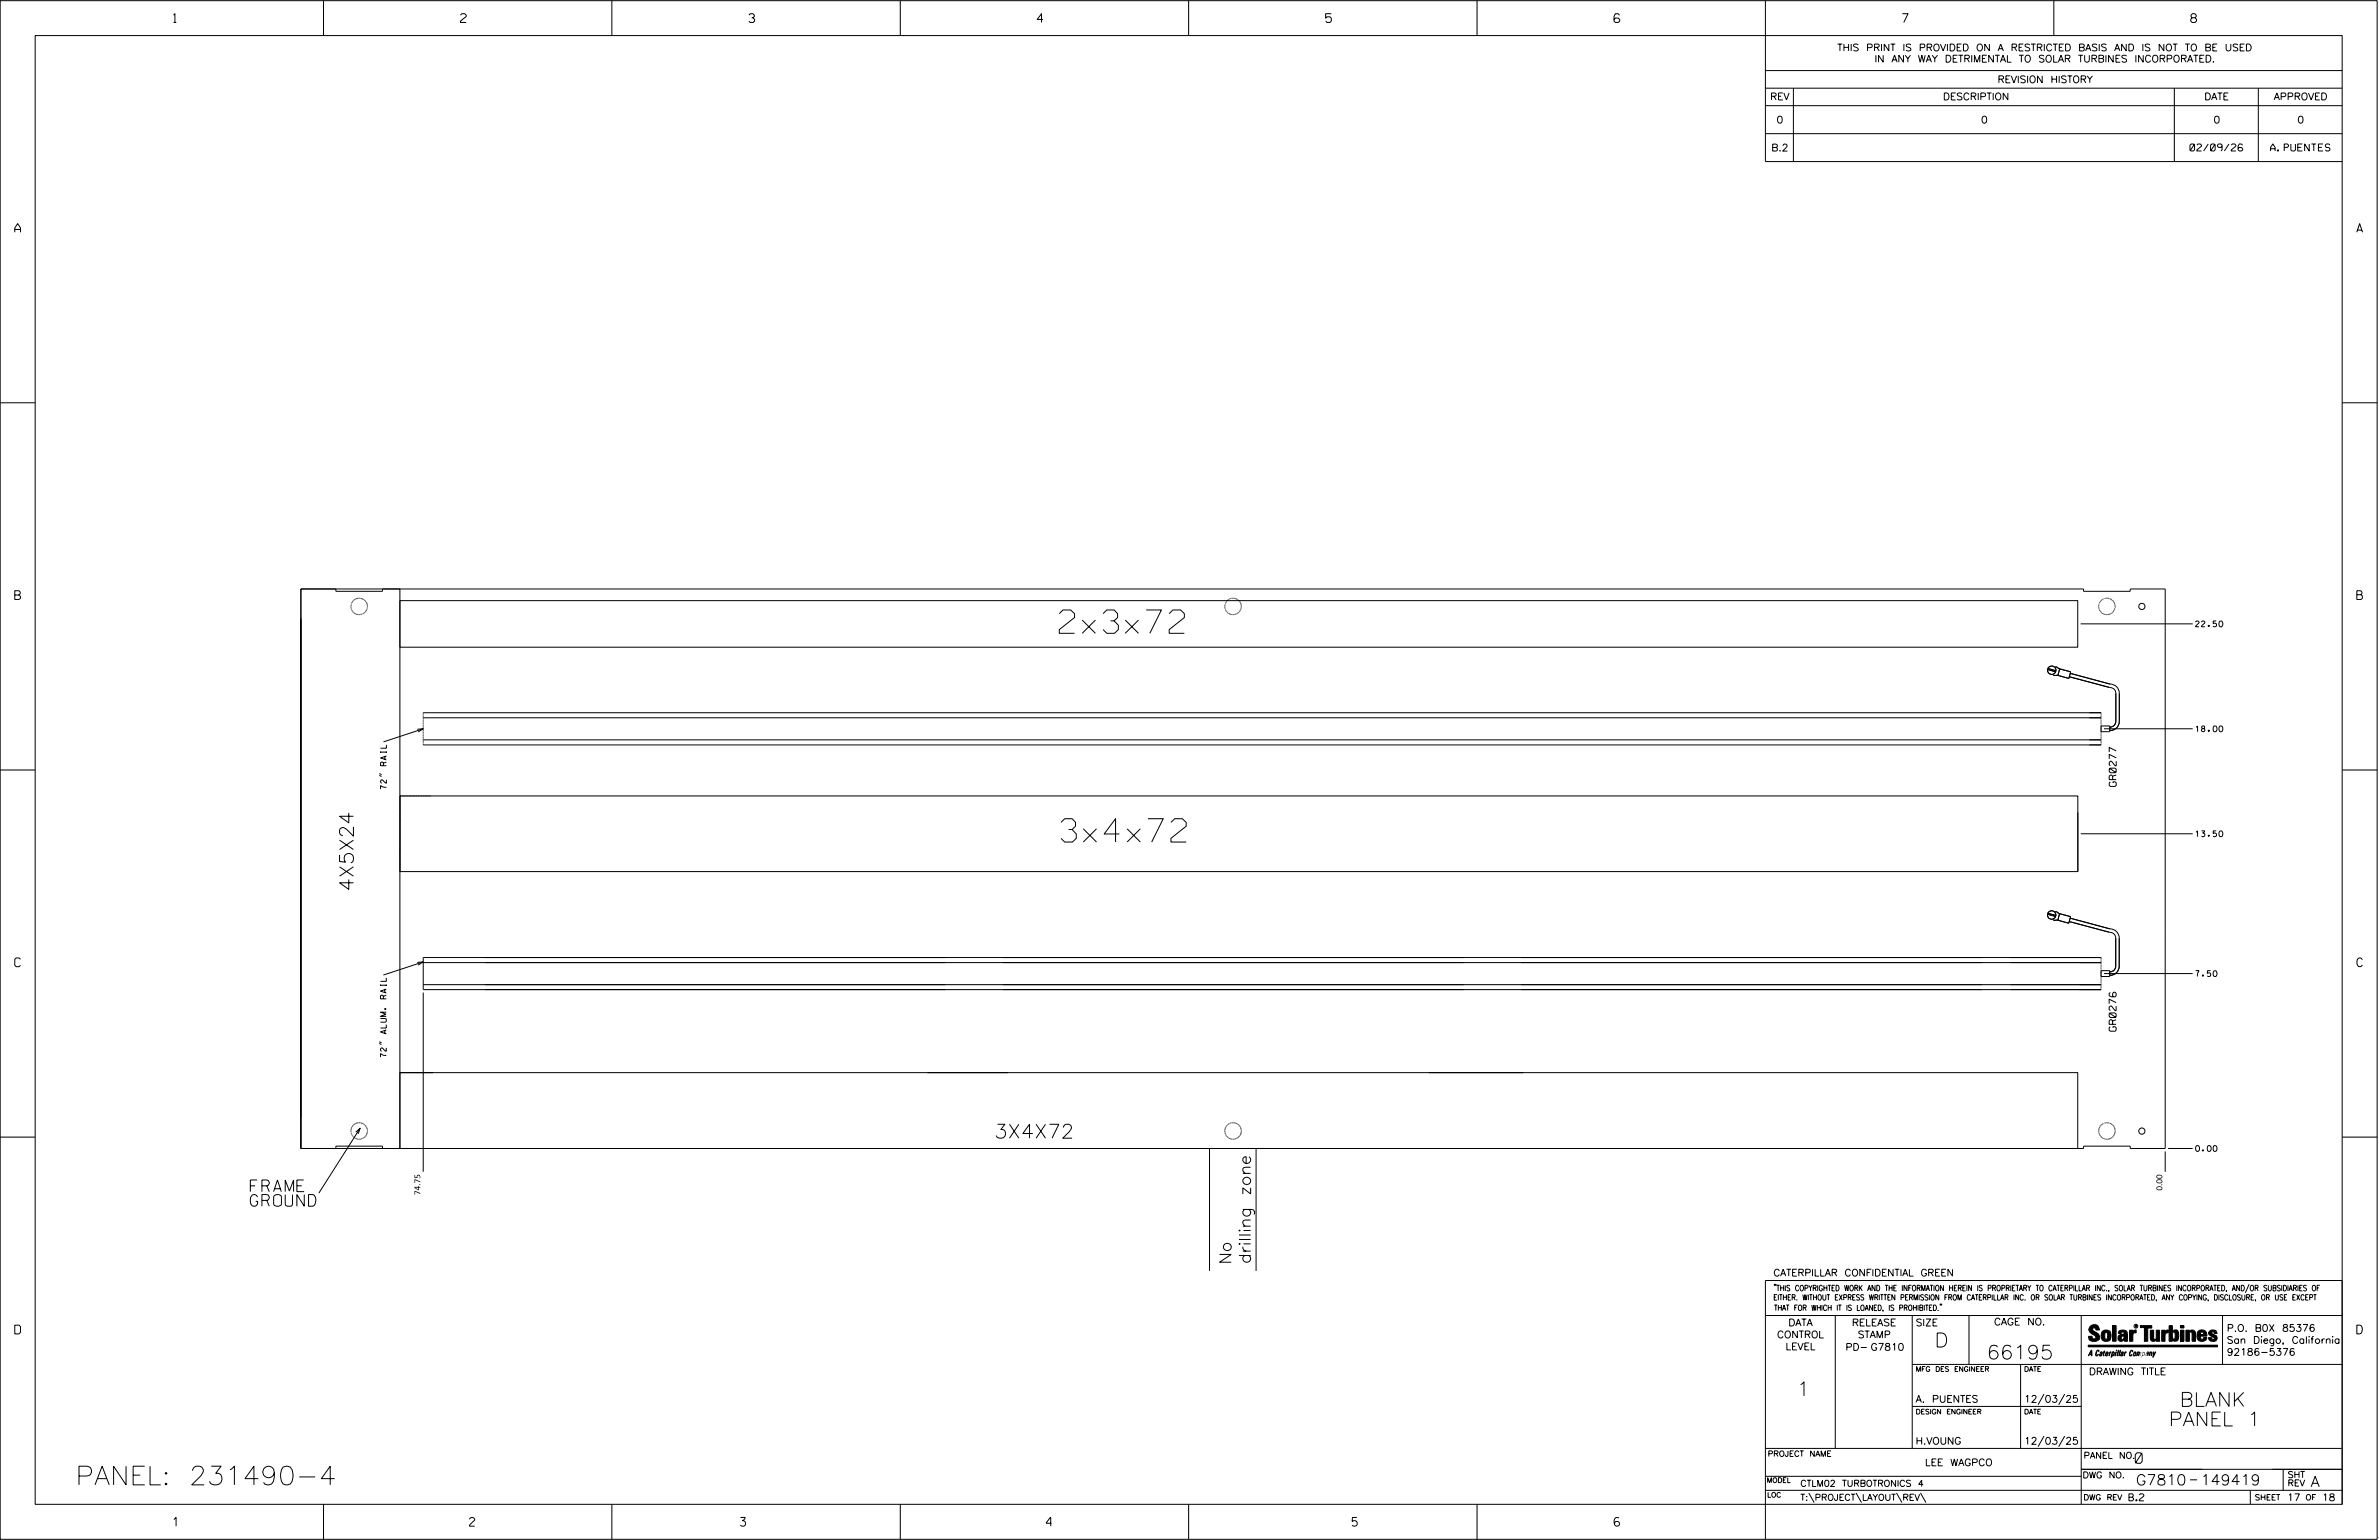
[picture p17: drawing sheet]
<svg xmlns="http://www.w3.org/2000/svg" width="864mm" height="559mm" viewBox="0 0 864 559" stroke-linecap="round" stroke-linejoin="round" font-family="sans-serif">
<defs><g id="words">
<g font-size="8.5">
<text x="384.5" y="229.8">2x3x72</text>
<text x="385.2" y="305.5">3x4x72</text>
</g>
<text font-size="6.8" x="27.4" y="538.8">PANEL: 231490-4</text>
<g font-size="5.1">
<text x="128.3" y="323.5" transform="rotate(-90 128.3 323.5)">4X5X24</text>
<text x="360.9" y="413">3X4X72</text>
<text x="702.3" y="488.8">D</text>
<text x="721.2" y="493.2">66195</text>
<text x="652.2" y="506.5">1</text>
<text x="791.3" y="510.3">BLANK</text>
<text x="787.3" y="517.4">PANEL 1</text>
</g>
<g font-size="4.2">
<text x="90.9" y="437.7">GROUND</text>
<text x="90.9" y="432.4">FRAME</text>
<text x="446.9" y="458.8" transform="rotate(-90 446.9 458.8)">No</text>
<text x="454" y="458.6" transform="rotate(-90 454 458.6)">drilling zone</text>
</g>
<g font-size="3.8">
<text x="775.1" y="531">0</text>
<text x="775.4" y="538.9">G7810</text>
<text x="798.8" y="538.9">149419</text>
<text x="838.8" y="539.5">A</text>
</g>
<g font-size="3.2">
<text x="63" y="8.2">1</text>
<text x="167.2" y="8.2">2</text>
<text x="271.8" y="8.2">3</text>
<text x="376.5" y="8.2">4</text>
<text x="481.2" y="8.2">5</text>
<text x="690.6" y="8.2">7</text>
<text x="795.3" y="8.2">8</text>
<text x="5.4" y="84.3">A</text>
<text x="855.5" y="84.3">A</text>
<text x="5.4" y="217.5">B</text>
<text x="855.6" y="217.5">B</text>
<text x="5.4" y="350.8">C</text>
<text x="855.6" y="350.8">C</text>
<text x="5.4" y="484">D</text>
<text x="855.6" y="484">D</text>
<text x="62.8" y="553.8">1</text>
<text x="170.4" y="553.8">2</text>
<text x="268.8" y="553.8">3</text>
<text x="379.8" y="553.8">4</text>
<text x="490.8" y="553.8">5</text>
<text x="585.9" y="553.8">6</text>
</g>
<g font-size="2.5">
<text x="666.9" y="18.5">THIS PRINT IS PROVIDED ON A RESTRICTED BASIS AND IS NOT TO BE USED</text>
<text x="680.5" y="22.6">IN ANY WAY DETRIMENTAL TO SOLAR TURBINES INCORPORATED.</text>
<text x="725.1" y="30">REVISION HISTORY</text>
<text x="642.6" y="36.3">REV</text>
<text x="705.3" y="36.3">DESCRIPTION</text>
<text x="800.2" y="36.3">DATE</text>
<text x="825.4" y="36.3">APPROVED</text>
<text x="644.9" y="44.7">0</text>
<text x="719.1" y="44.7">0</text>
<text x="803.5" y="44.7">0</text>
<text x="834" y="44.7">0</text>
<text x="643" y="54.8">B.2</text>
<text x="795" y="54.8">02/09/26</text>
<text x="824.2" y="54.8">A. PUENTES</text>
<text x="768.2" y="285.4" transform="rotate(-90 768.2 285.4)">GR0277</text>
<text x="768.2" y="374.2" transform="rotate(-90 768.2 374.2)">GR0276</text>
<text x="643.8" y="463">CATERPILLAR CONFIDENTIAL GREEN</text>
<text x="645.1" y="485.5">CONTROL</text>
<text x="649.2" y="481.1">DATA</text>
<text x="672.3" y="481.1">RELEASE</text>
<text x="674.4" y="485.5">STAMP</text>
<text x="695.4" y="481.1">SIZE</text>
<text x="723.8" y="480.8">CAGE NO.</text>
<text x="808.4" y="483.1">P.O. B0X 85376</text>
<text x="648.2" y="489.8">LEVEL</text>
<text x="669.9" y="490">PD- G7810</text>
<text x="808.4" y="487.5">San Diego, California</text>
<text x="808.4" y="491.8">92186-5376</text>
<text x="758.3" y="498.9">DRAWING TITLE</text>
<text x="695.4" y="508.9">A. PUENTES</text>
<text x="734.8" y="508.9">12/03/25</text>
<text x="695.4" y="524.1">H.VOUNG</text>
<text x="734.8" y="524.1">12/03/25</text>
<text x="698.8" y="531.9">LEE WAGPCO</text>
<text x="772.8" y="544.6">B.2</text>
<text x="830.2" y="544.6">17</text>
<text x="842.9" y="544.6">18</text>
</g>
<g font-size="2.3">
<text x="756.4" y="529.2">PANEL NO.</text>
<text x="653.5" y="539.4">CTLM02 TURBOTRONICS 4</text>
<text x="756" y="536.3">DWG NO.</text>
<text x="830.4" y="539.3">REV</text>
<text x="830.4" y="536.2">SHT</text>
<text x="653.5" y="544.5">T:\PROJECT\LAYOUT\REV\</text>
</g>
<g font-size="2.1">
<text x="797" y="227.4">22.50</text>
<text x="797" y="265.5">18.00</text>
<text x="140.3" y="286.3" transform="rotate(-90 140.3 286.3)">72&quot; RAIL</text>
<text x="797" y="303.6">13.50</text>
<text x="797" y="354.3">7.50</text>
<text x="140.2" y="383.6" transform="rotate(-90 140.2 383.6)">72&quot; ALUM. RAIL</text>
<text x="797" y="417.8">0.00</text>
<text x="152.6" y="433.6" transform="rotate(-90 152.6 433.6)">74.75</text>
<text x="784.9" y="432" transform="rotate(-90 784.9 432)">0.00</text>
</g>
<g font-size="2">
<text x="643.8" y="468.4">&quot;THIS COPYRIGHTED WORK AND THE INFORMATION HEREIN IS PROPRIETARY TO CATERPILLAR INC., SOLAR TURBINES INCORPORATED, AND/OR SUBSIDIARIES OF</text>
<text x="643.8" y="471.8">EITHER. WITHOUT EXPRESS WRITTEN PERMISSION FROM CATERPILLAR INC. OR SOLAR TURBINES INCORPORATED, ANY COPYING, DISCLOSURE, OR USE EXCEPT</text>
<text x="644" y="475.6">THAT FOR WHICH IT IS LOANED, IS PROHIBITED.&quot;</text>
<text x="641.7" y="528.5">PROJECT NAME</text>
<text x="756.3" y="544.3">DWG REV</text>
<text x="818.5" y="544.3">SHEET</text>
<text x="836.9" y="544.3">OF</text>
</g>
<g font-size="1.8">
<text x="695.4" y="497.6">MFG DES ENGINEER</text>
<text x="734.8" y="497.6">DATE</text>
<text x="695.4" y="513.1">DESIGN ENGINEER</text>
<text x="734.8" y="513.1">DATE</text>
<text x="641.3" y="538">MODEL</text>
<text x="641.5" y="543.3">LOC</text>
</g>
<text font-size=".9" x="775.1" y="481.7">R</text>
</g></defs>
<g fill="none" stroke="#000" stroke-width=".36">
<path d="M.1 .2h862.8v558.4h-862.8zM12.8 12.9h837.4v533h-837.4zM117.4 .2v12.7M222.1 .2v12.7M326.8 .2v12.7M431.5 .2v12.7M536.2 .2v12.7M587.9 5.5l-.5-.5h-1l-.5 1v1.7l.5 .4h1l.6-.4v-.6l-.6-.5h-1l-.5 .5M640.9 .2v58.4h209.3M745.6 .2v12.7M640.9 25.6h209.3M640.9 32h209.3"/>
<path d="M640.9 38.3h209.3M651 32v26.6M789.3 32v26.6M819.8 32v26.6M640.9 48.5h209.3M.1 146.2h12.7M850.2 146.2h12.7M109.2 213.7h36v203h-36zM109.2 213.7v203M109.2 213.7h12.7v.9h17v-.9h617.5v.9h16.9v-.9h12.7v203h-12.7v-.8h-16.9v.8h-617.5v-.8h-17v.8M127.4 219.7h.1M127.4 219.7v.5"/>
<path d="M127.4 219.6v.1M127.4 219.5h.1M127.5 219.4h.1M127.5 219.5l-.1 .1M127.5 219.3h.1M127.5 219.2v.1M127.5 219.1h.1M127.6 219.1l-.1 .1M127.6 219h.1M127.6 218.9h.1M127.7 218.8h-.1M127.7 218.8h.1"/>
<path d="M127.7 218.7h.1M127.8 218.5l-.1 .2M127.8 218.5h.1M127.8 218.4v.1M127.9 218.4h.1M127.9 218.3h.1M128 218.3h.1M128.1 218.2h-.1M128.1 218.2h.1M128.1 218.1v.1M128.1 218.1h.1M128.2 218h.1"/>
<path d="M128.3 217.8l-.1 .3M128.4 217.8h.1M128.5 217.8h-.1M128.6 217.7l-.2 .1M128.6 217.6h.1M128.7 217.6h.1M128.8 217.5l-.1 .1M128.8 217.5h.1M128.9 217.5h-.1M128.9 217.4h.1M129 217.4h.1M129.1 217.3l-.1 .1"/>
<path d="M129.2 217.3h.1M129.2 217.3h-.1M129.4 217.2l-.2 .1M129.6 217.2h-.1M129.7 217.1h.1M129.8 217.1h.1M129.9 217.1h-.1M129.9 217.1h.1M130 217.1h.1M130.1 217.1h.1M130.6 217.1h-.4M130.6 217.1h.1"/>
<path d="M130.7 217.1h.1M130.8 217.1h.2M130.8 217.1h.1M131 217.1h.1M131.1 217.1h.1M131.1 217.1l.1 .1M131.2 217.2h.1M131.2 217.2h.2M131.4 217.2l.1 .1M131.5 217.3h.2M131.7 217.3v.1M131.7 217.4h.1"/>
<path d="M131.8 217.4h.1M131.8 217.4l.1 .1M131.9 217.5h.1M131.9 217.5l.2 .1M132.1 217.6h.1M132.2 217.7h.1M132.3 217.7h.1M132.3 217.7v.1M132.3 217.8h.1M132.4 217.8h.1M132.4 217.9h.1M132.5 217.9h.1"/>
<path d="M132.5 217.9l.1 .2M132.5 218h.1M132.6 218.1h.1M132.7 218.1l.1 .1M132.8 218.2v.1M132.8 218.3l.1 .1M132.9 218.4h.1M132.9 218.5h.1M133 218.6v.1M133 218.7l.1 .1M133 218.7h.1M133.1 218.8l.1 .2"/>
<path d="M133.1 218.9h.1M133.2 219h.1M133.2 219v.1M133.2 219.1v.1M133.2 219.1h.1M133.2 219.2l.1 .1M133.2 219.2h.1M133.3 219.3h.1M133.3 219.3v.1M133.3 219.4h.1M133.3 219.4v.1M133.3 219.5h.1"/>
<path d="M133.3 219.5v.1M133.3 219.6h.1M133.3 219.6v.2M133.4 219.7h.1M133.4 219.8v.1M133.4 220v.2M145.2 217.9h609v16.9h-609zM444.6 219.7h.1M444.6 219.6h.1M444.6 219.8v.4M444.6 219.7v.1M444.6 219.6v.1"/>
<path d="M444.6 219.8h.1M444.7 219.5h.1M444.7 219.4h.1M444.7 219.3h.1M444.7 219.2v.1M444.7 219.2h.1M444.8 219.1h.1M444.8 219h.1M444.8 218.9h.1M444.9 218.9h.1M444.9 218.8h.1M444.9 218.7h.1"/>
<path d="M445 218.5l-.1 .2M445 218.5h.1M445.1 218.4l-.1 .1M445.1 218.4h.1M445.2 218.3h-.1M445.2 218.3h.1M445.3 218.2h-.1M445.3 218.2h.1M445.3 218.1v.1M445.4 218.1h.1M445.4 218h.1M445.5 217.9l-.1 .2"/>
<path d="M445.5 217.9h.1M445.6 217.8l-.1 .1M445.6 217.8h.1M445.7 217.8h.1M445.7 217.7l-.1 .1M445.8 217.7h.1M445.8 217.6v.1M445.9 217.6h-.1M445.9 217.6h.1M446 217.5h.1M446.1 217.5l-.2 .1M446.1 217.4h.1"/>
<path d="M446.2 217.4h.1M446.3 217.3v.1M446.3 217.3h.1M446.4 217.3h.1M446.5 217.3h.1M446.5 217.2h.1M446.6 217.2h.1M446.7 217.2h.1M446.8 217.2h-.1M446.9 217.1v.1M446.9 217.1l-.1 .1M447 217.1h.1"/>
<path d="M447.1 217.1h.1M447.3 217.1h-.1M447.3 217.1h.1M447.4 217.1h.1M447.4 217.1h.4M447.9 217.1h.1M448 217.1h.1M448 217.1h.2M448.1 217.1h.1M448.2 217.1l.2 .1M448.4 217.2h.1M448.4 217.2h.2"/>
<path d="M448.5 217.2h.1M448.6 217.2h.1M448.6 217.2l.1 .1M448.7 217.3h.1M448.7 217.3l.3 .1M448.9 217.3v.1M449.1 217.4v.1M449.1 217.5h.1M449.2 217.5h.1M449.2 217.6h.1M449.3 217.6h.1M449.4 217.7h.1"/>
<path d="M449.5 217.7h.1M449.5 217.7v.1M449.6 217.8h.1M449.7 217.9h.1M449.8 218h.1M449.8 218.1h.1M449.8 218v.1M449.9 218.1v.1M450 218.2h.1M450 218.2v.1M450 218.3h.1M450 218.3l.1 .1"/>
<path d="M450.1 218.4h.1M450.2 218.5h.1M450.2 218.6l.1 .1M450.3 218.7h.1M450.3 218.7v.1M450.3 218.8l.1 .2M450.4 218.9h.1M450.4 219v.1M450.4 219h.1M450.4 219.1l.1 .1M450.4 219.1h.1M450.5 219.2v.2"/>
<path d="M450.5 219.2h.1M450.5 219.3h.1M450.5 219.4h.1M450.5 219.4v.1M450.5 219.5h.1M450.6 219.6h.1M450.6 219.5v.1M450.6 219.6v.1M450.6 219.7v.2M450.6 219.7h.1M450.6 220v.3M450.6 219.9h.1"/>
<path d="M761.9 219.7l-.1 .3M761.9 219.7h.1M761.9 219.6v.1M761.9 219.5h.1M761.9 219.4h.1M761.9 219.3h.1M762 219.2l-.1 .1M762 219.1h.1M762 219.1v.1M762 219h.1M762.1 218.9h.1M762.1 218.8h.1"/>
<path d="M762.1 218.7h.1M762.2 218.5l-.1 .2M762.3 218.5h.1M762.3 218.4v.1M762.3 218.4h.1M762.4 218.4h-.1M762.4 218.3h.1M762.5 218.2l-.1 .1M762.5 218.2h.1M762.6 218.1h.1M762.6 218.1l-.1 .1M762.7 218h.1"/>
<path d="M762.8 217.8l-.2 .3M762.8 217.8h.1M762.9 217.8h-.1M762.9 217.8h.1M763 217.7h-.1M763.1 217.6l-.1 .1M763.1 217.6h.1M763.2 217.6h.1M763.2 217.5v.1M763.4 217.5h-.1M763.4 217.4h.1M763.5 217.4h.1"/>
<path d="M763.5 217.3v.1M763.6 217.3h.1M763.7 217.3h.1M763.8 217.3h.1M763.8 217.2h.1M763.9 217.2h.1M764 217.2h.1M764.1 217.1v.1M764.2 217.1l-.2 .1M764.2 217.1h.1M764.3 217.1h-.1M764.3 217.1h.1"/>
<path d="M764.4 217.1h.1M764.6 217.1h-.2M764.6 217.1h.1M764.7 217.1h.4M765.1 217.1h.1M765.2 217.1h.2M765.4 217.1h.1M765.5 217.1h.1M765.5 217.1l.1 .1M765.6 217.2h.1M765.7 217.2h.1M765.8 217.2h.1"/>
<path d="M765.9 217.2v.1M765.9 217.3h.1M766 217.3l.3 .1M766.2 217.3v.1M766.3 217.4v.1M766.3 217.5h.1M766.4 217.5h.1M766.4 217.6h.2M766.5 217.6h.1M766.6 217.7h.1M766.7 217.7h.1M766.7 217.7l.1 .1"/>
<path d="M766.8 217.8h.1M766.9 217.9h.1M767 217.9v.1M767 218l.1 .1M767.1 218.1h.1M767.1 218.1l.1 .2M767.2 218.2h.1M767.2 218.3h.1M767.3 218.3v.1M767.3 218.4h.1M767.3 218.4l.1 .1M767.4 218.5h.1"/>
<path d="M767.4 218.6h.1M767.4 218.6l.1 .1M767.5 218.7h.1M767.5 218.7l.1 .3M767.6 218.9h.1M767.6 219h.1M767.6 219v.1M767.7 219.1h.1M767.7 219.1v.1M767.7 219.2h.1M767.7 219.2v.1M767.7 219.3l.1 .1"/>
<path d="M767.7 219.3h.1M767.8 219.4v.1M767.8 219.4h.1M767.8 219.5v.1M767.8 219.5h.1M767.8 219.6v.1M767.8 219.6h.1M767.8 219.7h.1M767.8 220v.3M767.8 219.9h.1M767.8 219.7v.2M127.4 220.3v.2"/>
<path d="M127.4 220.2v.1M127.4 220.4h.1M127.4 220.5v.1M127.4 220.6h.1M127.5 220.6v.1M127.5 220.7v.1M127.5 220.7h.1M127.5 220.8h.1M127.5 220.8v.1M127.5 220.9h.1M127.5 220.9v.1M127.6 221h.1"/>
<path d="M127.6 221.1h.1M127.6 221.2h.1M127.6 221.2l.1 .1M127.7 221.3v.1M127.7 221.3h.1M127.7 221.4l.1 .1M127.7 221.4h.1M127.8 221.5v.1M127.8 221.5h.1M127.8 221.6h.1M127.8 221.7h.1M127.9 221.7h.1"/>
<path d="M127.9 221.7l.1 .1M128 221.8h.1M128 221.8v.1M128 221.9h.1M128.1 221.9l.1 .1M128.2 222.1h.1M128.3 222.2h.1M128.3 222.2l.2 .2M128.5 222.4h.1M128.6 222.4h.1M128.6 222.5h.1M128.7 222.5h.1"/>
<path d="M128.7 222.5l.1 .1M128.8 222.6h.1M128.9 222.6h.1M128.9 222.6v.1M129 222.7h.1M129.1 222.7l.1 .1M129.2 222.8h.1M129.3 222.8h.1M129.4 222.9h.1M129.4 222.9h.2M129.5 222.9h.1M129.6 222.9h.1"/>
<path d="M129.6 222.9l.1 .1M129.7 223h.1M129.7 223h.3M130 223h.1M130.1 223h.1M130.7 223h.1M130.9 223h-.7M131 223h.1M131.1 223h.1M131.1 222.9h.1M131.2 222.9h.1M131.3 222.9h.1"/>
<path d="M131.4 222.8v.1M131.5 222.8h-.1M131.6 222.8h.1M131.6 222.8h-.1M131.7 222.7v.1M131.8 222.7h.1M131.9 222.6v.1M131.9 222.6h.1M132 222.6h-.1M132 222.5v.1M132 222.5h.1M132.1 222.5h.1"/>
<path d="M132.2 222.4v.1M132.2 222.4h.1M132.3 222.3h.1M132.4 222.3l-.1 .1M132.4 222.3h.1M132.5 222.2h-.1M132.5 222.2h.1M132.6 222.1l-.1 .1M132.6 222v.1M132.6 222h.1M132.7 221.9l-.1 .1M132.7 221.9h.1"/>
<path d="M132.8 221.8l-.1 .1M132.8 221.8h.1M132.9 221.7h.1M133 221.6l-.1 .1M133 221.5v.1M133.1 221.4h.1M133.1 221.4h-.1M133.1 221.3h.1M133.1 221.2h.1M133.2 221.1v.1M133.2 221.1h.1M133.2 220.9v.1"/>
<path d="M133.3 220.8l-.1 .3M133.3 220.8h.1M133.3 220.7h.1M133.3 220.6h.1M133.3 220.5h.1M133.3 220.4h.1M133.3 220.3v.1M133.3 220.2v.1M133.3 220.4v.2M133.4 220.3h.1M444.6 220.2v.1M444.6 220.4h.1"/>
<path d="M444.6 220.3l.1 .3M444.7 220.6h.1M444.7 220.6v.1M444.7 220.7v.1M444.7 220.7h.1M444.7 220.8h.1M444.7 220.8v.1M444.7 220.9h.1M444.7 220.9l.1 .1M444.8 221h.1M444.8 221.1h.1M444.8 221.1l.1 .1"/>
<path d="M444.9 221.2v.1M444.9 221.3h.1M444.9 221.3v.1M445 221.4l.1 .2M445 221.4h.1M445.1 221.6h.1M445.1 221.7h.1M445.1 221.7l.1 .2M445.3 221.9h.1M445.3 221.9v.1M445.3 222h.1M445.4 222.1h.1"/>
<path d="M445.5 222.1v.1M445.6 222.2v.1M445.6 222.3h.1M445.7 222.3v.1M445.7 222.4h.1M445.8 222.4h.1M445.8 222.5h.1M445.9 222.5h.1M445.9 222.5l.1 .1M446 222.6h.1M446.1 222.6h.1M446.1 222.6l.1 .1"/>
<path d="M446.2 222.7h.1M446.3 222.7h.1M446.3 222.7l.1 .1M446.4 222.8h.1M446.5 222.8h.1M446.6 222.9h.1M446.6 222.9l.4 .1M446.7 222.9h.1M447 223h.1M447.1 223h.1M447.2 223h.1M447.3 223h.1"/>
<path d="M447.4 223h.1M447.4 223h.4M447.8 223h.1M447.8 223h.2M447.9 223h.1M448.1 223h-.1M448.1 223h.1M448.2 223h.1M448.3 223h-.1M448.3 223h.1M448.4 222.9h.1M448.5 222.9h.1"/>
<path d="M448.6 222.9h-.1M448.6 222.9h.1M448.7 222.8l-.1 .1M448.7 222.8h.1M448.8 222.8h.1M448.9 222.8h-.2M448.9 222.7h.1M449 222.7h.1M449.1 222.7h-.1M449.1 222.6v.1M449.2 222.6h.1M449.3 222.5l-.2 .1"/>
<path d="M449.3 222.5h.1M449.4 222.5h.1M449.4 222.4v.1M449.5 222.4h-.1M449.5 222.3h.1M449.6 222.3h-.1M449.6 222.3h.1M449.7 222.2h.1M449.8 222.1l-.1 .1M449.8 222.1h.1M449.8 222v.1M449.9 222h.1"/>
<path d="M449.9 221.9v.1M449.9 221.9h.1M450 221.9h-.1M450 221.8v.1M450 221.8h.1M450.1 221.7v.1M450.1 221.7h.1M450.2 221.5l-.1 .2M450.2 221.5h.1M450.3 221.4h.1M450.3 221.3h.1M450.4 221.2h.1"/>
<path d="M450.4 221.1h.1M450.4 221.1v.1M450.5 220.9v.1M450.5 220.8l-.1 .3M450.5 220.8h.1M450.5 220.7h.1M450.5 220.6h.1M450.6 220.5h.1M450.6 220.3v.1M450.6 220.4v.1M450.6 220.3h.1M450.6 220.6h-.1"/>
<path d="M450.6 220.4h.1M755.3 226.4h40.7M761.8 220.1h.1M761.8 220.2v.1M761.9 220.4h.1M761.9 220.5v.1M761.9 220.2h.1M761.9 220.3v.2M761.9 220.6h.1M761.9 220.6v.1M761.9 220.7h.1M761.9 220.7v.1"/>
<path d="M761.9 220.8l.1 .1M761.9 220.8h.1M762 220.9v.1M762 220.9h.1M762 221h.1M762 221.1h.1M762 221.2h.1M762.1 221.2h.1M762.1 221.2v.1M762.1 221.3h.1M762.1 221.3l.1 .1M762.2 221.4v.1"/>
<path d="M762.2 221.4h.1M762.2 221.5h.1M762.2 221.5l.1 .1M762.3 221.7h.1M762.3 221.6h.1M762.4 221.7v.1M762.4 221.8h.1M762.4 221.8l.1 .1M762.5 221.9h.1M762.5 221.9l.1 .1M762.6 222.1h.1M762.7 222.1h.1"/>
<path d="M762.7 222.2h.1M762.8 222.2h.1M762.8 222.2v.1M762.8 222.3h.1M762.9 222.3v.1M762.9 222.4h.1M763 222.4h.1M763.1 222.5h.1M763.1 222.5l.1 .1M763.2 222.6h.1M763.3 222.6h.1M763.3 222.6l.1 .1"/>
<path d="M763.4 222.7h.1M763.5 222.7h.1M763.5 222.7l.1 .1M763.6 222.8h.1M763.7 222.8h.1M763.7 222.8l.3 .1M763.9 222.9h.1M764 222.9h.1M764 222.9l.1 .1M764.1 223h.1M764.2 223h.1M764.3 223h.1"/>
<path d="M764.5 223h.1M764.6 223h.1M764.6 223h.4M765 223h.1M765.1 223h.1M765.2 223h-.1M765.3 223h.1M765.6 223h-.2M765.6 223h.1M765.8 222.9h-.2M765.8 222.9h.1M765.9 222.8l-.1 .1"/>
<path d="M766.2 222.7l-.3 .1M766.2 222.7h.1M766.3 222.7h-.1M766.3 222.6v.1M766.4 222.6h-.1M766.4 222.6h.1M766.5 222.5l-.1 .1M766.5 222.5h.1M766.6 222.5h-.1M766.6 222.5h.1M766.7 222.4h.1M766.7 222.4l-.1 .1"/>
<path d="M766.8 222.3h.1M766.9 222.2h.1M767 222.1l-.1 .1M767 222.1h.1M767.1 222h.1M767.2 221.9l-.1 .1M767.2 221.9h.1M767.3 221.8l-.1 .1M767.4 221.7h-.1M767.4 221.6v.1M767.5 221.5h.1M767.5 221.5l-.1 .1"/>
<path d="M767.5 221.4h.1M767.5 221.3h.1M767.6 221.3h.1M767.6 221.2h.1M767.6 221.1v.1M767.6 221.1h.1M767.7 220.9v.1M767.7 220.7h.1M767.8 220.8l-.2 .3M767.8 220.6h.1M767.8 220.5h.1M767.8 220.4v.3"/>
<path d="M767.8 220.4h.1M767.8 220.3h.1M767.8 220.3v.1M767.8 220.1h.1M153.6 258.6h609.1v11.7h-609.1zM743.3 243l2.9 .7M743.4 242.6l2.9 .8M745.3 245l1.9 .1M746.1 241.9l1.8 .8M747.7 242.7l4 1.1-.7 2.4-4-1.1zM751.2 245.6l14.4 3.8a2.25 2.25 0 0 1 2.5 2.2v10.1a2.11 2.11 0 0 1-2.2 2.1M751.5 244.3l14.5 3.9a3.4 3.4 0 0 1 3.3 3.4v10.1a3.4 3.4 0 0 1-3.4 3.4"/>
<path d="M.1 279.4h12.7M151.5 264.6l2.1-.2-1.8 1.2M153.6 260.5h609.1M153.6 268.5h609.1M153.6 264.4l-14.4 4.8M762.7 263.4h3.2v2.1h-3.2M763.8 264.4h32.2M850.2 279.4h12.7M137.7 281.4l.8 .3M137.7 280.7l.8 .4M145.2 288.8h609.1v27.5h-609.1zM145.2 288.8h11.2"/>
<path d="M145.2 288.8v20.7M754.3 294.8v21.5M145.2 309.6v6.7M145.2 309.5v.1M755.3 302.5h40.7M743.3 331.8l2.9 .7M743.4 331.4l2.9 .8M745.3 333.8l1.9 .1M746.1 330.7l1.7 .9M747.6 331.5l4 1.1-.6 2.4-4-1.1zM751.2 334.4l14.4 3.8a2.23 2.23 0 0 1 2.4 2.2v10.1a2.06 2.06 0 0 1-2.2 2.1M751.5 333.2l14.4 3.8a3.4 3.4 0 0 1 3.4 3.4v10.1a3.3 3.3 0 0 1-3.5 3.4"/>
<path d="M151.4 349.2l2.2-.2-1.8 1.2M153.6 347.5h609.1v11.6h-609.1zM153.6 349.3h609.1M153.6 357.3h609.1M153.6 349l-14.4 4.8M762.7 352.2h3.1v2.1h-3.1M763.8 353.3h32.2M137.7 378.6l.8 .4M137.7 378l.8 .4M153.6 360.2v65M145.2 389.2h609v27.5h-609v-27.5h11.9M336.6 389.2h29.3"/>
<path d="M518.7 389.2h34.2M.1 412.6h12.7M127.4 410.5v.1M127.4 410.2v.6M127.4 410.1h.1M127.4 410.7h.1M127.4 410h.1M127.4 410.8h.1M127.4 410.8v.1M127.4 410v.1M127.4 410.9h.1M127.5 411h.1"/>
<path d="M127.5 409.7l-.1 .3M127.5 411.1h.1M127.5 409.8l-.1 .1M127.5 409.7h.1M127.5 409.6v.1M127.5 411.2h.1M127.5 409.6h.1M127.5 411.3h.1M127.5 409.5h.1M127.6 411.3v.1M127.6 411.4h.1M127.6 409.4l-.1 .2"/>
<path d="M127.6 409.4h.1M127.6 411.4v.1M127.6 409.3v.1M127.6 411.5v.1M127.6 409.3h.1M127.6 411.6h.1M127.6 409.2v.1M127.7 409.2h-.1M127.7 411.7h.1M127.7 409.1v.1M127.7 411.8h.1M127.8 409l-.1 .1"/>
<path d="M127.8 408.9h.1M127.8 411.9h.1M127.8 412h.1M127.8 408.8h.1M127.9 408.8h.1M127.9 412.1h.1M127.9 408.7v.1M127.9 408.7h.1M128 412.1h.1M128 412.2h.1M128 408.6h.1M128.1 408.5l-.1 .1"/>
<path d="M128.1 412.3h.1M128.1 408.5h.1M128.1 412.3l.1 .1M128.1 408.4v.1M128.1 408.4h.1M128.2 412.4h.1M128.2 412.4v.1M128.2 408.3v.1M128.2 408.3h.1M128.2 412.5h.1M128.3 412.5h.1M128.3 408.2v.1"/>
<path d="M128.3 412.6h.1M128.3 408.2h.1M128.4 408.2h.1M128.4 412.6h.1M128.4 412.6l.1 .1M128.4 408.1v.1M128.5 408.1h-.1M128.5 412.7h.1M128.6 408l-.1 .1M128.6 412.8h.1M128.6 412.8l.2 .1M128.6 408h.1"/>
<path d="M128.7 407.9v.1M128.8 412.9h.1M128.8 412.9v.1M128.8 407.8l-.1 .1M128.8 407.8h.1M128.9 413h.1M128.9 407.8h-.1M128.9 407.8h.1M129 407.7l-.1 .1M129 413l.2 .1M129 413h.1M129 407.7h.1"/>
<path d="M129 413.1h.1M129.2 410.8l1.5-1.4-.7 2M129.2 407.6h.1M129.2 413.1h.1M129.3 413.1v.1M129.3 413.2h.1M129.3 407.6l-.2 .1M129.4 413.2h.1M129.5 413.2h.1M129.5 407.5l-.2 .1M129.6 413.3h.1M129.6 407.5h-.1"/>
<path d="M129.7 413.3h.1M129.7 413.3h.2M129.7 407.5h-.1M129.7 407.5h.1M129.9 413.3h.1M129.9 407.4l-.1 .1M130 407.4h.1M130 413.4h.1M130 413.3h.1M130.1 407.4h.1M130.1 413.4h.1M130.2 413.3h.6"/>
<path d="M130.2 407.4h-.1M130.6 407.4h-.4M130.6 407.4h.1M130.7 407.4h.1M130.7 413.4h.1M130.7 409.4l-15 23.5M130.8 407.4h.1M130.8 413.3h.1M130.9 407.4l.1 .1M130.9 413.3h-.1M131 413.3h.1M131 407.4h.1"/>
<path d="M131 407.5h.1M131.1 407.5h.1M131.1 413.3h.1M131.2 407.5l.3 .1-.2-.1M131.2 413.2v.1M131.2 413.2h.1M131.3 413.2h.1M131.4 413.2h.1M131.5 413.2h-.1M131.5 407.6h.1M131.5 413.1v.1M131.6 407.6v.1"/>
<path d="M131.6 407.7h.1M131.6 413.1h.1M131.7 413.1h.1M131.7 407.7h.1M131.7 413v.1M131.8 413h.1M131.8 407.7v.1M131.8 407.8h.1M131.9 413h.1M131.9 407.8h.1M131.9 407.8l.2 .1M131.9 412.9v.1"/>
<path d="M132 412.9h-.1M132 412.9h.1M132.1 407.9h.1M132.1 408h.1M132.2 408h.1M132.2 408l.1 .1M132.2 412.8l-.1 .1M132.2 412.7h.1M132.3 408.1h.1M132.3 412.7h.1M132.4 408.2h.1M132.4 412.6l-.1 .1"/>
<path d="M132.5 408.2v.1M132.5 408.3h.1M132.6 408.4h.1M132.6 412.4l-.2 .2M132.6 412.3v.1M132.7 412.3h-.1M132.7 408.5h.1M132.7 412.3h.1M132.7 408.6h.1M132.8 412.2l-.1 .1M132.8 412.2h.1M132.8 412.1v.1"/>
<path d="M132.8 412.1h.1M132.8 408.7h.1M132.9 408.7h.1M132.9 408.7v.1M132.9 412v.1M132.9 412h.1M132.9 408.8h.1M132.9 408.8l.1 .1M133 411.9h.1M133 411.9l-.1 .1M133 408.9h.1M133 411.8v.1"/>
<path d="M133 411.8h.1M133 408.9v.1M133 409l.2 .3M133 409h.1M133.1 411.7h.1M133.1 411.7l-.1 .1M133.1 411.6v.1M133.1 411.6h.1M133.1 409.2h.1M133.1 411.5v.1M133.2 411.5h-.1M133.2 411.4v.1"/>
<path d="M133.2 409.3h.1M133.2 409.3l.1 .3M133.2 409.4v.1M133.2 411.2v.2M133.3 409.6h.1M133.3 411.1h.1M133.3 409.6v.1M133.3 409.7h.1M133.3 411v.1M133.3 409.8h.1M133.3 409.9h.1M133.3 411h.1"/>
<path d="M133.3 409.8v.1M133.3 410.8v.1M133.3 410h.1M133.3 410.7h.1M133.3 410l.1 .5M133.3 410.5v.1M133.3 410.8v.2M133.4 410.1h.1M133.4 410.6h.1M133.4 410.2h.1M439.1 416.7v44.5M444.6 410.5v.1"/>
<path d="M444.6 410.2v.6M444.6 410.1h.1M444.6 410.7h.1M444.6 410h.1M444.6 410.8l.1 .1M444.6 410v.1M444.6 410.2h.1M444.6 410.8h.1M444.7 410.9h.1M444.7 411h.1M444.7 411.1v.1M444.7 409.7l-.1 .3"/>
<path d="M444.7 409.7h.1M444.7 411.1h.1M444.7 409.6v.1M444.7 409.6h.1M444.7 411.2h.1M444.7 411.3h.1M444.7 409.5v.1M444.8 409.5h.1M444.8 411.3v.1M444.8 411.4h.1M444.8 409.4l-.1 .1M444.8 409.4h.1"/>
<path d="M444.8 411.4v.1M444.8 409.3v.1M444.8 411.5l.1 .1M444.8 409.3h.1M444.9 411.6h.1M444.9 411.7h.1M444.9 409v.1M444.9 411.8h.1M445 411.8l.1 .1M445 408.9l-.1 .4M445 408.9h.1M445.1 412h.1"/>
<path d="M445.1 408.8h-.1M445.1 408.8h.1M445.1 412.1h.1M445.1 408.7v.1M445.1 408.7h.1M445.2 412.1v.1M445.2 408.6v.1M445.2 408.6h.1M445.3 412.2h.1M445.3 408.5l-.1 .1M445.3 412.3h.1M445.3 408.5h.1"/>
<path d="M445.3 408.4v.1M445.3 412.3l.1 .1M445.4 408.4h.1M445.4 412.4h.1M445.4 412.4l.1 .1M445.4 408.3v.1M445.4 408.3h.1M445.5 412.5h.1M445.6 412.6h.1M445.6 408.2l-.1 .1M445.6 408.2h.1M445.7 412.6v.1"/>
<path d="M445.7 408.1l-.1 .1M445.7 408.1h.1M445.7 412.7h.1M445.8 408h.1M445.8 412.8h.1M445.9 408h-.1M445.9 412.8h.1M445.9 407.9v.1M445.9 412.9h.1M446 412.9h.1M446 407.8h.1M446 412.9l.1 .1"/>
<path d="M446.1 413h.1M446.1 407.8l-.2 .1M446.1 407.8h.1M446.2 407.7v.1M446.2 413l.2 .1M446.2 413h.1M446.2 407.7h.1M446.3 407.7h.1M446.3 413.1h.1M446.4 413.1h.1M446.4 407.6v.1M446.5 413.2h.1"/>
<path d="M446.5 407.6h-.1M446.5 407.6h.1M446.6 413.2h.1M446.6 407.6h.1M446.7 407.5h.1M446.7 413.2h.1M446.7 413.2l.4 .1M446.8 407.5h-.1M446.8 413.3h.1M446.9 407.5h.1M446.9 407.5h-.1M447 407.5h.1"/>
<path d="M447 413.3h.1M447.1 407.4v.1M447.1 407.4h.1M447.1 413.3h.1M447.2 407.4h.1M447.2 413.4h.1M447.3 413.3h.1M447.3 407.4h.1M447.4 413.4h.1M447.4 413.3v.1M447.4 407.4h-.1M447.4 407.4h.1"/>
<path d="M447.4 407.4h.4M447.5 413.4h.3M447.8 413.4h.1M447.8 413.3h.2M447.9 407.4h.1M447.9 413.4h.1M448 407.4h.1M448 413.3h.1M448.1 407.4h.1M448.1 413.3h.1M448.1 407.4l.3 .1M448.2 413.3h.1"/>
<path d="M448.3 413.3h-.1M448.4 413.3h.1M448.4 407.5h.1M448.4 407.5l.2 .1M448.5 413.2l-.2 .1M448.5 413.2h.1M448.5 407.5h.1M448.6 413.2h-.1M448.6 413.2h.1M448.6 407.6h.1M448.7 413.2h-.1M448.7 413.2h.1"/>
<path d="M448.7 407.6h.1M448.8 413.1h.1M448.8 407.6l.2 .2M448.9 413.1l-.2 .1M448.9 413.1h.1M448.9 407.7h.1M448.9 413v.1M449 413h.1M449.1 407.8h.1M449.1 413h-.1M449.1 413h.1M449.2 412.9l-.1 .1"/>
<path d="M449.2 407.8h.1M449.2 407.9h.1M449.2 407.8v.1M449.3 412.9h.1M449.3 407.9h.1M449.3 412.8v.1M449.3 408h.1M449.4 412.8h.1M449.4 408h.1M449.4 408l.1 .1M449.5 408.1h.1M449.5 412.7h-.1"/>
<path d="M449.5 412.7h.1M449.6 408.1h.1M449.6 408.2h.1M449.6 412.6h.1M449.6 412.6h-.1M449.7 408.2h.1M449.7 412.5h.1M449.7 412.5v.1M449.7 408.2l.1 .1M449.8 408.3h.1M449.8 412.5h-.1M449.8 412.4h.1"/>
<path d="M449.8 408.4h.1M449.9 412.3v.1M449.9 408.4v.1M449.9 412.3h.1M449.9 408.5h.1M450 408.5h.1M450 408.6h.1M450 412.2l-.1 .1M450 408.7h.1M450.1 412.1h.1M450.1 408.7v.1M450.1 412h.1"/>
<path d="M450.1 412v.1M450.1 408.8h.1M450.2 408.8v.1M450.2 411.9l-.1 .1M450.2 411.9h.1M450.2 408.9h.1M450.2 411.8v.1M450.2 408.9l.1 .1M450.2 411.8h.1M450.3 409h.1M450.3 409v.1M450.3 411.7v.1"/>
<path d="M450.3 411.7h.1M450.3 409.1h.1M450.3 409.1l.1 .2M450.3 411.6v.1M450.4 409.2h.1M450.4 411.5l-.1 .1M450.4 409.3l.1 .4M450.4 409.3v.1M450.4 411.4h.1M450.5 411.2v.1M450.5 411.2l-.1 .2M450.5 409.6h.1"/>
<path d="M450.5 409.7h.1M450.5 409.8h.1M450.5 411v.1M450.5 411.1v.1M450.5 411h.1M450.5 409.8v.1M450.6 410.8v.1M450.6 410h.1M450.6 410.7h.1M450.6 409.9h.1M450.6 410.8h.1M450.6 410.6h.1"/>
<path d="M450.6 410.9l-.1 .1M450.6 410.1v.1M450.6 410.1h.1M450.6 410.2h.1M450.6 410.2v.4M456 416.7v44.5M761.8 410.5l.1 .3M761.9 410.1h.1M761.9 410.7h.1M761.9 410.8v.1M761.9 410.5v.1M761.9 410v.1"/>
<path d="M761.9 410.2v.3M761.9 410h.1M761.9 410.8h.1M761.9 410.9h.1M761.9 411h.1M761.9 409.7h.1M761.9 409.6v.1M761.9 411.2h.1M761.9 411.1h.1M761.9 409.7v.3M762 409.6h-.1M762 411.3h.1"/>
<path d="M762 409.5h.1M762 411.3v.1M762 411.4h.1M762 409.4v.2M762 409.4h.1M762 409.3v.1M762 411.5l.1 .1M762 411.4v.1M762.1 409.3h.1M762.1 411.6h.1M762.1 411.7h.1M762.1 409v.1"/>
<path d="M762.2 411.8h.1M762.2 409l-.1 .3M762.2 411.9h.1M762.2 408.9h.1M762.3 408.9h.1M762.3 408.8h.1M762.3 412h.1M762.4 412.1h.1M762.4 408.7l-.1 .1M762.4 408.7h.1M762.4 412.2h.1M762.5 412.2h.1"/>
<path d="M762.5 408.5l-.1 .1M762.5 412.3h.1M762.5 408.5h.1M762.5 412.3l.1 .1M762.6 408.4h.1M762.6 408.4l-.1 .1M762.6 412.4h.1M762.6 412.4l.1 .1M762.6 408.3v.1M762.7 408.3h.1M762.7 412.5h.1M762.7 408.2v.1"/>
<path d="M762.8 412.6h.1M762.8 408.2h-.1M762.8 408.2h.1M762.9 412.6v.1M762.9 408.1h.1M762.9 412.7h.1M763 412.7h.1M763 408.1l-.2 .1M763 408h.1M763 412.8h.1M763.1 412.8h.1M763.1 408h-.1"/>
<path d="M763.1 408h.1M763.1 407.9v.1M763.1 412.9h.1M763.2 407.9h.1M763.2 412.9h.1M763.2 412.9l.1 .1M763.2 407.8v.1M763.3 413h.1M763.4 407.8h-.1M763.4 413h.1M763.4 407.7v.1M763.4 413l.1 .1"/>
<path d="M763.5 407.7h.1M763.5 413.1h.1M763.6 407.7h.1M763.6 413.1h.1M763.7 407.6h.1M763.7 413.2h.1M763.7 407.6l-.1 .1M763.8 407.6h.1M763.8 413.2h.1M763.9 407.6h.1M763.9 407.5h.1M763.9 413.2h.1"/>
<path d="M764 407.5h.1M764 413.3h.1M764.1 407.5h.1M764.1 413.3h.1M764.2 413.3h.1M764.2 407.5h-.2M764.2 407.5h.1M764.4 413.3h.1M764.4 407.4l-.1 .1M764.4 407.4h.1M764.5 413.4h.1M764.5 413.3h.1"/>
<path d="M764.6 413.4h.1M764.6 413.3l.4 .1M764.6 407.4h-.2M764.6 407.4h.1M765 413.4h.1M765.1 413.3h.1M765.1 407.4h-.4M765.1 407.4h.1M765.1 413.4h.1M765.2 407.4l.2 .1M765.3 413.3h-.1M765.4 407.4h.1"/>
<path d="M765.4 407.5h.1M765.5 413.3h.1M765.5 413.3h-.2M765.5 407.5h.1M765.6 413.3h-.1M765.6 413.3h.1M765.6 407.5h.1M765.7 413.2h.1M765.7 413.2l-.1 .1M765.7 407.5h.1M765.8 413.2h-.1M765.8 413.2h.1"/>
<path d="M765.8 407.6h.1M765.9 407.6h.1M766 407.6h.1M766 413.1h.1M766.1 407.7h.2M766.1 407.6v.1M766.1 413.1l-.3 .1M766.1 413.1h.1M766.1 407.7h.1M766.2 413l-.1 .1M766.2 413h.1M766.3 413h-.1"/>
<path d="M766.3 407.8h.1M766.3 413h.1M766.4 407.8h.1M766.4 412.9l-.1 .1M766.4 412.9h.1M766.4 407.9l.2 .1M766.4 407.8v.1M766.5 412.9h-.1M766.5 412.9h.1M766.5 407.9h.1M766.6 408h.1M766.7 412.8h.1"/>
<path d="M766.7 408v.1M766.7 408.1h.1M766.8 412.7h.1M766.8 408.1h.1M766.8 408.2l.1 .1M766.9 408.2h.1M767 408.3h.1M767 412.4h.1M767 408.4h.1M767.1 412.4l-.6 .5M767.1 412.3v.1M767.1 408.4v.1"/>
<path d="M767.1 408.5h.1M767.2 412.3h-.1M767.2 412.3h.1M767.2 408.5h.1M767.2 408.6h.1M767.2 412.2v.1M767.2 412.2h.1M767.3 408.7h.1M767.3 412.1h.1M767.3 412.1l-.1 .1M767.3 408.7l.1 .2M767.3 412v.1"/>
<path d="M767.4 412h.1M767.4 408.8h.1M767.4 411.9v.1M767.4 411.9h.1M767.4 408.9h.1M767.4 408.9l.1 .1M767.5 411.8h.1M767.5 411.8l-.1 .1M767.5 409h.1M767.5 409v.1M767.5 411.7v.1M767.5 411.7h.1"/>
<path d="M767.5 409.1l.1 .2M767.6 409.2h.1M767.6 409.3h.1M767.6 411.5l-.1 .2M767.6 411.5v.1M767.6 409.3l.1 .3M767.7 409.4v.1M767.7 409.6l.1 .1M767.7 409.6h.1M767.8 409.8h.1M767.8 409.7h.1M767.8 411h.1"/>
<path d="M767.8 409.8v.1M767.8 410.8v.1M767.8 410.8l-.2 .7M767.8 409.9h.1M767.8 410h.1M767.8 410.7h.1M767.8 410.1h.1M767.8 410.6h.1M767.8 410.2h.1M767.8 410.2v.4M767.8 410.1v.1M786 417.8v7.4"/>
<path d="M787 416.7h9M850.2 412.6h12.7M640.9 477.3h209.3M644.2 466.1l-.1 .4M644.7 466.1l-.2 .4M666.2 477.3v48.3M694.2 477.3v48.3M704.4 473.3l-.1 .4M704.8 473.3l-.1 .4M714.8 477.3v17.8M755.5 477.3v68.6M806.8 477.3v17.8"/>
<path d="M816.5 466l-1.4 3.1M850.2 464.6h-209.3v94M850.2 464.8v81.1M694.2 495.1h156M733.5 495.1v30.5M758.6 481.4a2.02 2.02 0 0 1 3.1-.1l.5 1.3h-1.3l-.2-.6-.4-.2-.6 .1-.1 .4 .4 .7a2.46 2.46 0 0 1 2.2 2.9 2.83 2.83 0 0 1-3.8 .3l-.3-1.3h1.3l.2 .7 .6 .3 .5-.2 .2-.5-.4-.6-1.9-1.2-.4-.9zM759.2 491.3h-.7l.7-1.2v1.9h.2l-.1-2.1-1.3 2.1 .5-.5h.7M761.3 490l.3-.2 .4 .3-.1 .3-.3-.4-.4 .3-.3 1.6h.4l.4-.5-.3 .6-.4 .1-.3-.4zM762.6 490.6l.5-.1-.1 1.4h-.9a.74 .74 0 0 1 .9-.8l-.3 .7-.5 .1 .2-.5 .6-.2v-.5l-.7 .2zM763 483.2a2.17 2.17 0 0 1 3.1 0l.3 1.4-.3 1.5a2.17 2.17 0 0 1-3.1 0l-.3-1.5zM763.6 490.5l.4-.4 .2 .6h-.3l-.3 .9 .2 .4-.3-.1zM764.1 483.7l.5-.4 .4 .3v2.2l-.4 .2-.5-.2z"/>
<path d="M764.6 491.1l.6 .2v-.7l-.4-.1-.4 .6-.1 .8h.6M764.6 491.1l-.1 .8h.4M764.6 482.6v.8M764.8 490.7l.4 .1v.3h-.6zM765 491.5l-.1 .4zM766 490.5l-.5 1.5zM766 490.8l.4-.3-.4 .4M766.9 481h1.3v5.7h-1.3zM767 490.8l.5 .1-.3 .8-.4 .2zM767.3 490.5h-.5l-.5 2M767.3 490.5a.8 .8 0 0 1 .2 1 .8 .8 0 0 1-.9 .4l-.1 .6M767.3 490.5l-.1 .2"/>
<path d="M768.1 490.5l-.4 1.5zM768.2 489.9h.3l-.1 .2h-.2zM769 489.9l-.5 2.1zM769.7 489.9l-.6 2.1zM770.1 491.4l.5-.3-.5 .8zM770.4 491.9h.1M770.6 491.1l.1-.4-.7 .2 .1-.3 .6-.1 .2 .3-.5 1.1M770.6 491.1a.74 .74 0 0 0-.8 .8h.6M771 484.8h-.7l-.3 .6 .4 .7 .5-.3 .1-2.4h-.8l-.1 .4h-1.2a1.71 1.71 0 0 1 1.8-1.3 1.71 1.71 0 0 1 1.6 1.4v2.8h-1.1l-.1-.6M771 484.2l-1.5 .1a1.41 1.41 0 0 0 0 2.4l.5 .1 1.1-.7M771.2 486.1h-.1M771.4 490.5l.1 .3 .4-.3-.9 1.5z"/>
<path d="M771.5 490.8h.1M773 482.7h1.2v.5l.5-.5 .7-.1v1h-.6l-.5 .4-.1 2.7h-1.2zM773.3 490.3l.6-.4 .4 .2-.1 .4-.3-.4a1.28 1.28 0 0 0-.5 1.8l.6-.4-.1 .4-.8 .1zM774.7 490.8l.5-.3a.88 .88 0 0 1 .2 .9 .88 .88 0 0 1-.7 .7l-.2-.2zM774.8 490.9h.5l-.3 1h-.3l-.2-.2zM775.2 490.5l-.1 .2M776.8 481h4.3v.9h-1.5v4.8h-1.3M776.8 490.6l-.8 .2v-.3l-.4 1.5 .8-1.3v1.3l.3-1.2M779.3 491.1h.4M779.6 490.5h.3l-.3 1.4M779.6 490.7h.2l-.1 .4M779.7 491.1l-.1 .4"/>
<path d="M779.7 491.1l-.4 .2M780.1 492l.4-1.5 .1 .3 .3-.3 .3 .2-.3 1.3v-1.3l-.7 1.3M780.6 482.7h1.2v2.7l.1 .4 .4 .3 .4-.7v-2.7h1.2l.1 4h-1.3v-.5l-1.1 .6-.7-.3-.3-.7zM781.6 492.5l1-2-.8 1.3-.2-1.3-.2 2M784.7 482.7h1.2v.5l.5-.5 .7-.1v1h-.5l-.6 .4-.1 2.7h-1.2zM787.4 481h1.2v2a1.4 1.4 0 0 1 2.2 .2l.1 1.4-.4 1.9-1.5 .1-.4-.5v-1l.5 .9 .5-.3v-2.1l-.5-.4-.5 .7v2.8h-1.2zM791.5 482.7h1.3v4h-1.3zM791.5 481h1.3v.9h-1.3zM793.5 482.7h1.3v.4l.7-.5 1.1 .2 .4 .6v3.3h-1.2l-.3-3.4-.7 .2v3.2h-1.3zM794.8 483.1h.1M797.7 483.2a1.92 1.92 0 0 1 2.4-.5 1.92 1.92 0 0 1 1 2.1h-2.3v.8l.6 .5 .5-.3v-.5h1.2a1.83 1.83 0 0 1-2.1 1.4 1.83 1.83 0 0 1-1.5-2.1zM798.8 484.2v.6"/>
<path d="M799.1 483.4h.6l.2 .8h-1.1zM804.6 482.9a1.84 1.84 0 0 0-2.9 .8 3.3 3.3 0 0 0 2.2 1.9l-.5 .5-.4-.3-.1-.4h-1.2l.1 .6a1.92 1.92 0 0 0 2.9 .4M804.9 483.8h-1.2l-.2-.6-.5 .1-.1 .3 .1 .3 1.8 .9M805.1 488.1h-47.1v.6h47.1M694.2 510.3h61.3M742 505.8l-2.2 3.9M749.5 505.8l-2.2 3.9M640.9 525.6h209.2M640.9 535.7h114.6M742 521.1l-2.2 3.8M749.5 521.1l-2.2 3.8M755.5 533.2h94.7"/>
<path d="M795 537h2.6M828.8 533.2v7.6M117.4 545.9v12.7M222.1 545.9v12.7M326.8 545.9v12.7M431.5 545.9v12.7M536.2 545.9v12.7M640.9 540.8h209.3M656.6 541.7l2 3.5M673.8 541.7l1.9 3.5M688.4 541.7l2 3.5M697.2 541.7l1.9 3.5"/>
<path d="M816.9 541v4.9M863.5 558h.1"/>
<circle cx="777.5" cy="220.1" r="1.12"/>
<circle cx="744.8" cy="243.2" r="1.52"/>
<circle cx="744.8" cy="332" r="1.53"/>
<circle cx="777.5" cy="410.4" r="1.13"/>
<circle cx="775.4" cy="481.2" r=".69"/>
</g>
<g fill="#000">
<path d="M768.1 490.5l-.4 1.5zM768.2 489.9h.3l-.1 .2h-.2zM769 489.9l-.5 2.1zM769.7 489.9l-.6 2.1zM791.5 481h1.3v.9h-1.3zM791.5 482.7h1.3v4h-1.3zM758 488.1h47.1v.6h-47.1z"/>
<path d="M759.2 489.9l-1.2 2.1 .5-.5h.7v.5h.2zM759.2 490.1v1.2h-.7z" fill-rule="evenodd"/>
<path d="M758.6 481.4a2.02 2.02 0 0 1 3.1-.1l.5 1.3h-1.3l-.2-.6-.4-.2-.6 .1-.1 .4 .4 .7a2.46 2.46 0 0 1 2.2 2.9 2.83 2.83 0 0 1-3.8 .3l-.3-1.3h1.3l.2 .7 .6 .3 .5-.2 .2-.5-.4-.6-1.9-1.2-.4-.9z" fill-rule="evenodd"/>
<path d="M761.3 490l.3-.2 .4 .3-.1 .3-.3-.4-.4 .3-.3 1.6h.4l.4-.5-.3 .6-.4 .1-.3-.4z" fill-rule="evenodd"/>
<path d="M762.6 490.6l.5-.1-.1 1.4h-.9a.74 .74 0 0 1 .9-.8l-.6 .3-.2 .5 .5-.1 .3-.6v-.5l-.7 .2z" fill-rule="evenodd"/>
<path d="M763.6 490.5l.4-.4 .2 .6h-.3l-.3 .9 .2 .4-.3-.1z" fill-rule="evenodd"/>
<path d="M764.8 490.5l.5 .3-.1 .5h-.6l.6-.2v-.3l-.4-.1-.3 1.2h.4l.3-.4-.6 .6-.3-.2v-.4z" fill-rule="evenodd"/>
<path d="M763 483.2a2.17 2.17 0 0 1 3.1 0l.3 1.4-.3 1.5a2.17 2.17 0 0 1-3.1 0l-.3-1.5zM764.1 483.7v2.1l.5 .2 .4-.2v-2.2l-.4-.3z" fill-rule="evenodd"/>
<path d="M766 490.5v.3l.4-.1-.4 .2-.5 1.1z" fill-rule="evenodd"/>
<path d="M766.8 490.5l-.5 2 .3-.6a.71 .71 0 0 0 .9-.5 .71 .71 0 0 0-.4-.9zM767 490.8l.5 .1-.3 .8-.4 .2z" fill-rule="evenodd"/>
<path d="M766.9 481h1.3v5.7h-1.3z" fill-rule="evenodd"/>
<path d="M770.1 490.6l.6-.1 .2 .3-.4 1.2-.5 .1-.2-.5 .3-.5h.5l-.7 .5v.3l.4-.1 .4-.9-.5-.2-.2 .2z" fill-rule="evenodd"/>
<path d="M769.4 482.8l-.5 1h1.2l.1-.4h.8v.8l-1.5 .1a1.41 1.41 0 0 0 0 2.4l.5 .1 1.1-.7 .1 .6h1.1v-2.8a1.79 1.79 0 0 0-2.4-1.2zM770.3 484.8h.7l-.1 1-.5 .3-.4-.7z" fill-rule="evenodd"/>
<path d="M771.4 490.5l.1 .3 .4-.3-.9 1.5z" fill-rule="evenodd"/>
<path d="M773 482.7h1.2v.5l.5-.5 .7-.1v1h-.6l-.5 .4-.1 2.7h-1.2z" fill-rule="evenodd"/>
<path d="M773.3 490.3l.6-.4 .4 .2-.1 .4-.3-.4a1.28 1.28 0 0 0-.5 1.8l.6-.4-.3 .5h-.6z" fill-rule="evenodd"/>
<path d="M774.7 490.8l-.2 1.1h.7a.96 .96 0 0 0 0-1.4zM774.8 490.9h.5l-.1 .6-.5 .4-.2-.2z" fill-rule="evenodd"/>
<path d="M776 490.5v.3l.4-.3 .2 .3 .7-.2-.3 1.4v-1.3l-.6 1.3v-1.3l-.8 1.3z" fill-rule="evenodd"/>
<path d="M776.8 481h4.3v.9h-1.5v4.8h-1.3v-4.8h-1.5z" fill-rule="evenodd"/>
<path d="M777.9 490.5l-.5 2 .3-.6a.71 .71 0 0 0 .9-.5 .71 .71 0 0 0-.4-.9zM778.1 490.8l.3-.1 .1 .4-.5 .8-.2-.5z" fill-rule="evenodd"/>
<path d="M779.3 490.6l.6-.1-.3 1.5-.7-.1a.67 .67 0 0 1 .8-.8l-.6 .3-.1 .5 .4-.1 .4-.9-.4-.2-.3 .2z" fill-rule="evenodd"/>
<path d="M780.5 490.5l.1 .3 .3-.3 .3 .2-.3 1.3v-1.3l-.8 1.3z" fill-rule="evenodd"/>
<path d="M780.6 482.7h1.2v2.7l.1 .4 .4 .3 .4-.7v-2.7h1.2l.1 4h-1.3v-.5l-1.1 .6-.7-.3-.3-.7z" fill-rule="evenodd"/>
<path d="M781.6 490.5l.2 1.3 .8-1.3-1.2 2z" fill-rule="evenodd"/>
<path d="M784.7 482.7h1.2v.5l.5-.5 .7-.1v1h-.5l-.6 .4-.1 2.7h-1.2z" fill-rule="evenodd"/>
<path d="M787.4 481h1.2v2a1.4 1.4 0 0 1 2.2 .2l.1 1.4-.4 1.9-1.5 .1-.4-.5v-1l.5 .9 .5-.3v-2.1l-.5-.4-.5 .7v2.8h-1.2z" fill-rule="evenodd"/>
<path d="M793.5 482.7h1.3v.4a1.29 1.29 0 0 1 2.2 .3v3.3h-1.2l-.3-3.4-.7 .2v3.2h-1.3z" fill-rule="evenodd"/>
<path d="M797.7 483.2a1.92 1.92 0 0 1 2.4-.5 1.92 1.92 0 0 1 1 2.1h-2.3v.8l.6 .5 .5-.3v-.5h1.2a1.83 1.83 0 0 1-2.1 1.4 1.83 1.83 0 0 1-1.5-2.1zM799.1 483.4l-.3 .8h1.1l-.2-.8z" fill-rule="evenodd"/>
<path d="M801.9 483.2a1.94 1.94 0 0 1 3 .1v.5h-1.2l-.2-.6-.5 .1-.1 .3 .1 .3 1.8 .9a1.2 1.2 0 0 1 .1 1.3 1.2 1.2 0 0 1-1.2 .7l-1.6-.4-.4-1h1.2l.1 .4 .4 .3 .5-.5a3.3 3.3 0 0 1-2.2-1.9z" fill-rule="evenodd"/>
<circle cx="761.4" cy="492" r=".07"/>
<circle cx="762.2" cy="485.1" r=".07"/>
<circle cx="769.3" cy="492" r=".07"/>
<circle cx="773.1" cy="486.7" r=".07"/>
<circle cx="791.5" cy="486.7" r=".07"/>
<circle cx="791.5" cy="481" r=".07"/>
<circle cx="794.8" cy="486.7" r=".07"/>
</g>
<use href="#words"/>
</svg>
